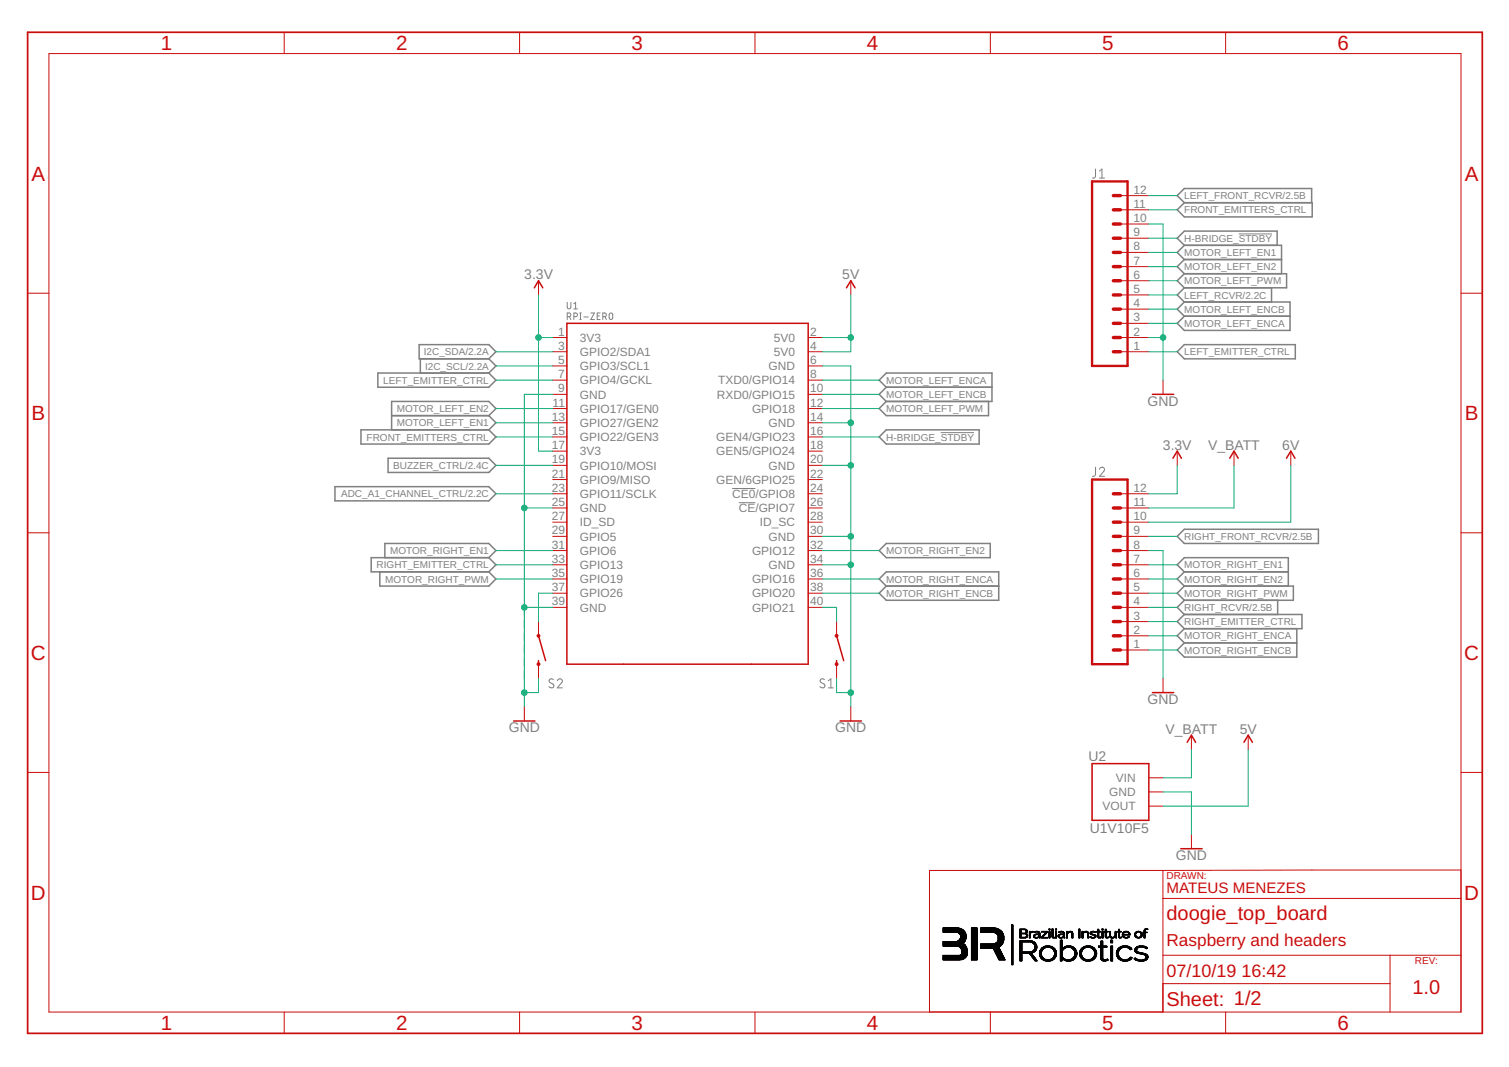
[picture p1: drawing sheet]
<svg xmlns="http://www.w3.org/2000/svg" width="297mm" height="210mm" viewBox="0 0 297 210" stroke-linecap="round" stroke-linejoin="round" font-family="sans-serif">
<defs><g id="words">
<g font-size="4" fill="#c90d0c">
<text x="31.7" y="9.9">1</text>
<text x="78" y="9.9">2</text>
<text x="124.3" y="9.9">3</text>
<text x="170.7" y="9.9">4</text>
<text x="217" y="9.9">5</text>
<text x="263.3" y="9.9">6</text>
<text x="6.2" y="35.5">A</text>
<text x="288.4" y="35.5">A</text>
<text x="6.2" y="82.7">B</text>
<text x="288.4" y="82.7">B</text>
<text x="6.1" y="129.8">C</text>
<text x="288.2" y="129.8">C</text>
<text x="6.1" y="177">D</text>
<text x="288.2" y="177">D</text>
<text x="31.7" y="202.6">1</text>
<text x="78" y="202.6">2</text>
<text x="124.3" y="202.6">3</text>
<text x="170.7" y="202.6">4</text>
<text x="217" y="202.6">5</text>
<text x="263.3" y="202.6">6</text>
</g>
<g font-size="3.9" fill="#c90d0c">
<text x="229.6" y="180.9">doogie_top_board</text>
<text x="229.6" y="197.8">Sheet: 1/2</text>
<text x="278" y="195.5">1.0</text>
</g>
<g font-size="3.5" fill="#c90d0c">
<text x="229.6" y="192.1">07/10/19</text>
<text x="244.4" y="192.1">16:42</text>
</g>
<text font-size="3.4" fill="#c90d0c" x="229.6" y="186.1">Raspberry and headers</text>
<text font-size="3" fill="#c90d0c" x="229.6" y="175.6">MATEUS MENEZES</text>
<g font-size="2.8" fill="#808080">
<text x="103.2" y="55">3.3V</text>
<text x="165.8" y="55">5V</text>
<text x="225.9" y="79.8">GND</text>
<text x="228.9" y="88.5">3.3V</text>
<text x="237.8" y="88.5">V_BATT</text>
<text x="252.4" y="88.5">6V</text>
<text x="225.9" y="138.5">GND</text>
<text x="100.2" y="144.1">GND</text>
<text x="164.4" y="144.1">GND</text>
<text x="214.2" y="149.7">U2</text>
<text x="229.4" y="144.3">V_BATT</text>
<text x="244" y="144.3">5V</text>
<text x="214.5" y="163.9">U1V10F5</text>
<text x="231.5" y="169.2">GND</text>
</g>
<g font-size="2.3" fill="#808080">
<text x="223.1" y="40.9">11</text>
<text x="223.1" y="38.1">12</text>
<text x="223.1" y="46.5">9</text>
<text x="223.1" y="43.7">10</text>
<text x="223.1" y="52">7</text>
<text x="223.1" y="49.3">8</text>
<text x="223.1" y="57.6">5</text>
<text x="223.1" y="54.8">6</text>
<text x="223.1" y="63.2">3</text>
<text x="223.1" y="60.4">4</text>
<text x="109.9" y="66">1</text>
<text x="109.9" y="68.8">3</text>
<text x="109.9" y="71.6">5</text>
<text x="114.2" y="67.2">3V3</text>
<text x="114.2" y="70">GPIO2/SDA1</text>
<text x="152.4" y="67.2">5V0</text>
<text x="152.4" y="70">5V0</text>
<text x="159.5" y="66">2</text>
<text x="159.5" y="68.8">4</text>
<text x="159.5" y="71.6">6</text>
<text x="223.1" y="68.8">1</text>
<text x="223.1" y="66">2</text>
<text x="109.9" y="74.4">7</text>
<text x="109.9" y="77.2">9</text>
<text x="114.2" y="72.8">GPIO3/SCL1</text>
<text x="114.2" y="75.6">GPIO4/GCKL</text>
<text x="141.4" y="75.6">TXD0/GPIO14</text>
<text x="151.3" y="72.8">GND</text>
<text x="159.5" y="74.4">8</text>
<text x="159.5" y="77.2">10</text>
<text x="108.6" y="82.8">13</text>
<text x="108.8" y="80">11</text>
<text x="114.2" y="78.4">GND</text>
<text x="114.2" y="81.2">GPIO17/GEN0</text>
<text x="141.1" y="78.4">RXD0/GPIO15</text>
<text x="148" y="81.2">GPIO18</text>
<text x="159.5" y="80">12</text>
<text x="159.5" y="82.8">14</text>
<text x="108.6" y="85.6">15</text>
<text x="108.6" y="88.4">17</text>
<text x="114.2" y="84">GPIO27/GEN2</text>
<text x="114.2" y="86.8">GPIO22/GEN3</text>
<text x="114.2" y="89.6">3V3</text>
<text x="141" y="86.8">GEN4/GPIO23</text>
<text x="141" y="89.6">GEN5/GPIO24</text>
<text x="151.3" y="84">GND</text>
<text x="159.5" y="85.6">16</text>
<text x="159.5" y="88.4">18</text>
<text x="108.6" y="91.2">19</text>
<text x="108.6" y="94">21</text>
<text x="114.2" y="92.4">GPIO10/MOSI</text>
<text x="114.2" y="95.2">GPIO9/MISO</text>
<text x="141" y="95.2">GEN/6GPIO25</text>
<text x="151.3" y="92.4">GND</text>
<text x="159.5" y="91.2">20</text>
<text x="159.5" y="94">22</text>
<text x="108.6" y="96.7">23</text>
<text x="108.6" y="99.5">25</text>
<text x="114.2" y="98">GPIO11/SCLK</text>
<text x="114.2" y="100.8">GND</text>
<text x="144.1" y="98">CE0/GPIO8</text>
<text x="145.4" y="100.8">CE/GPIO7</text>
<text x="159.5" y="96.7">24</text>
<text x="159.5" y="99.5">26</text>
<text x="223.1" y="99.5">11</text>
<text x="223.1" y="96.7">12</text>
<text x="108.6" y="102.3">27</text>
<text x="108.6" y="105.1">29</text>
<text x="108.6" y="107.9">31</text>
<text x="114.2" y="103.6">ID_SD</text>
<text x="114.2" y="106.4">GPIO5</text>
<text x="149.6" y="103.6">ID_SC</text>
<text x="151.3" y="106.3">GND</text>
<text x="159.5" y="102.3">28</text>
<text x="159.5" y="105.1">30</text>
<text x="159.5" y="107.9">32</text>
<text x="223.1" y="107.9">8</text>
<text x="223.1" y="105.1">9</text>
<text x="223.1" y="102.3">10</text>
<text x="108.6" y="110.7">33</text>
<text x="108.6" y="113.5">35</text>
<text x="114.2" y="109.1">GPIO6</text>
<text x="114.2" y="111.9">GPIO13</text>
<text x="148" y="109.1">GPIO12</text>
<text x="151.3" y="111.9">GND</text>
<text x="159.5" y="110.7">34</text>
<text x="159.5" y="113.5">36</text>
<text x="223.1" y="113.5">6</text>
<text x="223.1" y="110.7">7</text>
<text x="108.6" y="116.3">37</text>
<text x="108.6" y="119.1">39</text>
<text x="114.2" y="114.7">GPIO19</text>
<text x="114.2" y="117.5">GPIO26</text>
<text x="148" y="114.7">GPIO16</text>
<text x="148" y="117.5">GPIO20</text>
<text x="159.5" y="116.3">38</text>
<text x="159.5" y="119.1">40</text>
<text x="223.1" y="119.1">4</text>
<text x="223.1" y="116.3">5</text>
<text x="114.2" y="120.3">GND</text>
<text x="148" y="120.3">GPIO21</text>
<text x="223.1" y="124.7">2</text>
<text x="223.1" y="121.9">3</text>
<text x="223.1" y="127.5">1</text>
<text x="219.7" y="153.8">VIN</text>
<text x="217" y="159.4">VOUT</text>
<text x="218.3" y="156.6">GND</text>
</g>
<g font-size="2" fill="#808080">
<text x="233.1" y="39.2">LEFT_FRONT_RCVR/2.5B</text>
<text x="233.1" y="42">FRONT_EMITTERS_CTRL</text>
<text x="233.1" y="47.6">H-BRIDGE_STDBY</text>
<text x="233.1" y="50.3">MOTOR_LEFT_EN1</text>
<text x="233.1" y="53.1">MOTOR_LEFT_EN2</text>
<text x="233.1" y="58.7">LEFT_RCVR/2.2C</text>
<text x="233.1" y="55.9">MOTOR_LEFT_PWM</text>
<text x="233.1" y="64.3">MOTOR_LEFT_ENCA</text>
<text x="233.1" y="61.5">MOTOR_LEFT_ENCB</text>
<text x="83.4" y="69.9">I2C_SDA/2.2A</text>
<text x="233.1" y="69.9">LEFT_EMITTER_CTRL</text>
<text x="75.4" y="75.5">LEFT_EMITTER_CTRL</text>
<text x="83.7" y="72.7">I2C_SCL/2.2A</text>
<text x="174.5" y="75.5">MOTOR_LEFT_ENCA</text>
<text x="78.1" y="83.9">MOTOR_LEFT_EN1</text>
<text x="78.1" y="81.1">MOTOR_LEFT_EN2</text>
<text x="174.5" y="78.3">MOTOR_LEFT_ENCB</text>
<text x="174.5" y="81.1">MOTOR_LEFT_PWM</text>
<text x="72.2" y="86.7">FRONT_EMITTERS_CTRL</text>
<text x="174.5" y="86.7">H-BRIDGE_STDBY</text>
<text x="77.4" y="92.2">BUZZER_CTRL/2.4C</text>
<text x="67.1" y="97.8">ADC_A1_CHANNEL_CTRL/2.2C</text>
<text x="233.1" y="106.2">RIGHT_FRONT_RCVR/2.5B</text>
<text x="74.1" y="111.8">RIGHT_EMITTER_CTRL</text>
<text x="76.8" y="109">MOTOR_RIGHT_EN1</text>
<text x="174.5" y="109">MOTOR_RIGHT_EN2</text>
<text x="233.1" y="111.8">MOTOR_RIGHT_EN1</text>
<text x="75.8" y="114.6">MOTOR_RIGHT_PWM</text>
<text x="174.5" y="114.6">MOTOR_RIGHT_ENCA</text>
<text x="174.5" y="117.4">MOTOR_RIGHT_ENCB</text>
<text x="233.1" y="117.4">MOTOR_RIGHT_PWM</text>
<text x="233.1" y="114.6">MOTOR_RIGHT_EN2</text>
<text x="233.1" y="120.2">RIGHT_RCVR/2.5B</text>
<text x="233.1" y="123">RIGHT_EMITTER_CTRL</text>
<text x="233.1" y="125.8">MOTOR_RIGHT_ENCA</text>
<text x="233.1" y="128.6">MOTOR_RIGHT_ENCB</text>
</g>
<g font-size="2" fill="#c90d0c">
<text x="229.6" y="172.8">DRAWN:</text>
<text x="278.5" y="189.6">REV:</text>
</g>
</g></defs>
<g fill="none" stroke="#808080" stroke-width=".2">
<path d="M215.6 33.3v1.5l-.2 .2h-.3M216.4 35h1M216.4 33.7l.5-.4v1.7M111.7 59.5v.9a.36 .36 0 0 0 .3 .4 .36 .36 0 0 0 .4-.4v-.9M112.9 59.8l.4-.3v1.3M243.8 46h6.6M111.7 62.3h.3a.36 .36 0 0 0 .4-.4 .36 .36 0 0 0-.4-.3h-.3v1.3M112.1 62.3l.3 .6M112.9 60.8h.8M113 62.3h.3a.36 .36 0 0 0 .4-.4 .36 .36 0 0 0-.4-.3h-.3v1.3M114.1 61.6h.3M114.1 62.9h.3"/>
<path d="M114.3 61.6v1.3M114.9 62.4h.9M116.3 61.6h.7l-.7 1.3h.7M117.6 62.1h.4M118.1 61.6h-.5v1.3h.5M118.7 62.3h.3a.36 .36 0 0 0 .4-.4 .36 .36 0 0 0-.4-.3h-.3v1.3M119.1 62.3l.3 .6M120 61.7l.4-.1 .2 .2v.7a.35 .35 0 0 1-.3 .4 .35 .35 0 0 1-.4-.4zM144.1 96.1h4.6M145.4 98.9h3.3M185.2 85.1h6.5M215.6 91.9v1.6l-.2 .2h-.3"/>
<path d="M216.4 92.3a.49 .49 0 0 1 .7-.4 .49 .49 0 0 1 .2 .8l-.9 1h1M103.2 119.5v1.4M103.2 122v1.4M103.2 124.5v1.4M103.2 127v1.4M103.2 129.5v1.4M103.2 132v1.5M108.9 133.7a.45 .45 0 0 0-.6-.1 .45 .45 0 0 0-.1 .6l.6 .4a.46 .46 0 0 1 .1 .7 .46 .46 0 0 1-.7-.1l-.2-.1M109.7 133.9a.48 .48 0 0 1 .7-.3 .48 .48 0 0 1 .1 .7l-.8 1h1M162.3 133.7a.45 .45 0 0 0-.6-.1 .45 .45 0 0 0-.2 .6l.7 .4a.45 .45 0 0 1 0 .7 .45 .45 0 0 1-.6-.1l-.2-.1M163 133.9l.6-.4v1.8M163 135.3h1"/>
</g>
<g fill="none" stroke="#808080" stroke-width=".3">
<path d="M233.1 39.9l-1.4-1.4 1.4-1.4h25.1v2.8M233.1 39.9h25.2v2.8h-25.2l-1.4-1.4zM233.1 56.6l-1.4 1.4 1.4 1.4M233.1 53.8h20.2v2.8h-20.2M233.1 59.4h20.8v5.6h-20.8l-1.4-1.4 1.4-1.4M233.1 59.4l-1.4 1.4 1.4 1.4M233.1 53.8l-1.4 1.4 1.4 1.4M233.1 48.3l-1.4 1.4 1.4 1.4M233.1 48.3h19.2v5.5M233.1 51.1h19.2M233.1 48.3l-1.4-1.4 1.4-1.4h18.3v2.8M233.1 51.1l-1.4 1.4 1.4 1.3"/>
<path d="M250.3 56.6v2.8M74.4 73.4h21.8l1.4 1.4-1.4 1.4h-21.8zM82.5 67.8h13.7l1.4 1.4-1.4 1.4h-13.7zM82.7 70.6v2.8M96.2 70.6l1.4 1.4-1.4 1.4M174.5 76.2l-1.4-1.4 1.4-1.4h20.8v5.6h-20.8M174.5 76.2h20.8M174.5 76.2l-1.4 1.4 1.4 1.4M174.5 79l-1.4 1.4 1.4 1.4h20.1v-2.8M231.7 69.2l1.4-1.4h21.9v2.8h-21.9zM233.1 62.2h20.8M65.9 95.7h30.3l1.4 1.4-1.4 1.4h-30.3z"/>
<path d="M71.1 84.6h25.1l1.4 1.4-1.4 1.4h-25.1zM76.4 90.1h19.8l1.4 1.4-1.4 1.4h-19.8zM77.1 81.8h19.1M96.2 81.8l1.4-1.4-1.4-1.4h-19.1v5.6M96.2 81.8l1.4 1.4-1.4 1.4M173.1 86l1.4-1.4h18.2v2.8h-18.2zM74.8 112.5v2.8h21.4l1.4-1.4-1.4-1.4M75.8 109.7v-2.8h20.4l1.4 1.4-1.4 1.4M96.2 109.7l1.4 1.4-1.4 1.4M96.2 109.7h-23.1v2.8h23.1M173.1 113.9l1.4-1.4h22.1v5.6h-22.1l-1.4-1.4 1.4-1.4zM174.5 106.9h20.4v2.8h-20.4l-1.4-1.4z"/>
<path d="M174.5 115.3h22.1M231.7 105.5l1.4-1.4h26.4v2.8h-26.4zM233.1 118.1l-1.4 1.4 1.4 1.4M233.1 115.3h21.5v2.8h-21.5M233.1 112.5h20.5M233.1 112.5l-1.4-1.4 1.4-1.4h20.5v5.6M233.1 115.3l-1.4 1.4 1.4 1.4M233.1 112.5l-1.4 1.4 1.4 1.4M251.5 118.1v2.8M233.1 120.9h23.2v2.8h-23.2M233.1 120.9l-1.4 1.4 1.4 1.4M233.1 123.7l-1.4 1.4 1.4 1.4"/>
<path d="M233.1 126.5h22.2M255.3 123.7v5.6h-22.2l-1.4-1.4 1.4-1.4"/>
</g>
<g fill="none" stroke="#c90d0c" stroke-width=".2">
<path d="M9.6 10.5h278v188.6h-278zM55.9 6.3v4.2M102.3 6.3v4.2M148.6 6.3v4.2M194.9 6.3v4.2M241.3 6.3v4.2M220.6 38.5h5.5M5.4 57.7h4.2M106 55.2v2.8M167.5 55.2v2.8M220.6 58h5.5M220.6 55.2h5.5"/>
<path d="M220.6 52.5h5.5M220.6 49.7h5.5M220.6 46.9h5.5M220.6 44.1h5.5M220.6 41.3h5.5M287.6 57.7h4.2M108.8 66.4h2.8M108.8 69.2h2.8M108.8 72h2.8M108.8 74.8h2.8M108.8 77.6h2.8M159.1 66.4h2.8"/>
<path d="M159.1 69.2h2.8M159.1 72h2.8M159.1 74.8h2.8M159.1 77.6h2.8M220.6 66.4h5.5M220.6 69.2h5.5M220.6 63.6h5.5M220.6 60.8h5.5M228.9 74.8v2.8M108.8 80.4h2.8M108.8 83.2h2.8M108.8 86h2.8"/>
<path d="M108.8 88.8h2.8M108.8 91.5h2.8M108.8 94.3h2.8M108.8 97.1h2.8M108.8 99.9h2.8M159.1 80.4h2.8M159.1 83.2h2.8M159.1 86h2.8M159.1 88.8h2.8M159.1 91.5h2.8M159.1 94.3h2.8M159.1 97.1h2.8"/>
<path d="M159.1 99.9h2.8M220.6 97.1h5.5M220.6 99.9h5.5M231.7 88.8v2.7M242.9 88.8v2.7M254.1 88.8v2.7M5.4 104.8h4.2M108.8 102.7h2.8M108.8 105.5h2.8M108.8 108.3h2.8M108.8 111.1h2.8M108.8 113.9h2.8"/>
<path d="M108.8 116.7h2.8M108.8 119.5h2.8M159.1 102.7h2.8M159.1 105.5h2.8M159.1 108.3h2.8M159.1 111.1h2.8M159.1 113.9h2.8M159.1 116.7h2.8M159.1 119.5h2.8M220.6 102.7h5.5M220.6 105.5h5.5M220.6 108.3h5.5"/>
<path d="M220.6 111.1h5.5M220.6 113.9h5.5M220.6 116.7h5.5M220.6 119.5h5.5M287.6 104.8h4.2M103.2 139v2.8M106 122.3v2.8M106 130.7v2.8M164.7 122.3v2.8M164.7 130.7v2.8M167.5 139v2.8M220.6 127.9h5.5"/>
<path d="M220.6 125.1h5.5M220.6 122.3h5.5M228.9 133.5v2.7M5.4 152h4.2M226.1 153h2.8M226.1 155.8h2.8M226.1 158.6h2.8M234.5 144.6v2.8M245.7 144.6v2.8M287.6 152h4.2M228.9 171.2h-45.9v27.9M228.9 171.2v27.9"/>
<path d="M228.9 176.7h58.7M234.5 164.2v2.8M287.6 171.2h-58.7M55.9 199.1v4.2M102.3 199.1v4.2M148.6 199.1v4.2M182.9 199.1h46M194.9 199.1v4.2M228.9 193.5h44.7M228.9 187.9h58.7M241.3 199.1v4.2M273.6 187.9v11.2"/>
</g>
<path d="M5.4 6.3h286.4v197h-286.4z" fill="none" stroke="#c90d0c" stroke-width=".34"/>
<g fill="none" stroke="#c90d0c" stroke-width=".3">
<path d="M105.2 56.6l.8-1.4 .8 1.4M166.6 56.6l.9-1.4 .8 1.4M111.6 63.6h47.5v67.1h-47.5zM226.8 77.6h4.2M230.9 90.1l.8-1.3 .9 1.3M242.1 90.1l.8-1.3 .8 1.3M253.2 90.1l.9-1.3 .8 1.3M106 130v.7M106 125.1l1.4 4.9M164.7 130v.7M164.7 125.1l1.4 4.9M226.8 136.2h4.2"/>
<path d="M101.1 141.8h4.2M165.4 141.8h4.2M215 150.2h11.1v11.2h-11.1zM233.7 146l.8-1.4 .9 1.4M244.9 146l.8-1.4 .8 1.4M232.4 167h4.2"/>
</g>
<g fill="none" stroke="#c90d0c" stroke-width=".47">
<path d="M215 35.7h7v36.3h-7zM215 94.3h7v36.4h-7z"/>
<circle cx="106" cy="125.1" r=".15"/>
<circle cx="106" cy="130.7" r=".15"/>
<circle cx="164.7" cy="130.7" r=".15"/>
<circle cx="164.7" cy="125.1" r=".15"/>
</g>
<g fill="none" stroke="#c90d0c" stroke-width=".68">
<path d="M219.2 38.5h1.4M219.2 58h1.4M219.2 55.2h1.4M219.2 52.5h1.4M219.2 49.7h1.4M219.2 46.9h1.4M219.2 44.1h1.4M219.2 41.3h1.4M219.2 63.6h1.4M219.2 66.4h1.4M219.2 69.2h1.4M219.2 60.8h1.4"/>
<path d="M219.2 99.9h1.4M219.2 97.1h1.4M219.2 116.7h1.4M219.2 119.5h1.4M219.2 113.9h1.4M219.2 111.1h1.4M219.2 108.3h1.4M219.2 105.5h1.4M219.2 102.7h1.4M219.2 122.3h1.4M219.2 125.1h1.4M219.2 127.9h1.4"/>
</g>
<g fill="none" stroke="#0dab76" stroke-width=".2">
<path d="M226.1 38.5h5.6M106 58v30.8h2.8M167.5 58v11.2h-5.6M226.1 58h5.6M226.1 41.3h5.6M226.1 55.2h5.6M226.1 49.7h5.6M226.1 46.9h5.6M226.1 44.1h2.8v30.7M226.1 52.5h5.6M97.6 69.2h11.2M97.6 72h11.2"/>
<path d="M97.6 74.8h11.2M106 66.4h2.8M108.8 77.6h-5.6v61.4M161.9 66.4h5.6M161.9 72h5.6v67M161.9 74.8h11.2M161.9 77.6h11.2M226.1 66.4h2.8M226.1 69.2h5.6M226.1 63.6h5.6M226.1 60.8h5.6M97.6 97.1h11.2"/>
<path d="M97.6 86h11.2M97.6 80.4h11.2M97.6 83.2h11.2M97.6 91.5h11.2M103.2 99.9h5.6M161.9 86h11.2M161.9 80.4h11.2M161.9 83.2h5.6M161.9 91.5h5.6M231.7 91.5v5.6h-5.6M242.9 91.5v8.4h-16.8M254.1 91.5v11.2h-28"/>
<path d="M97.6 111.1h11.2M97.6 113.9h11.2M97.6 108.3h11.2M103.2 119.5h5.6M108.8 116.7h-2.8v5.6M161.9 105.5h5.6M161.9 119.5h2.8v2.8M161.9 111.1h5.6M161.9 113.9h11.2M161.9 116.7h11.2M161.9 108.3h11.2M226.1 105.5h5.6"/>
<path d="M226.1 119.5h5.6M226.1 111.1h5.6M226.1 113.9h5.6M226.1 116.7h5.6M226.1 108.3h2.8v25.2M106 133.5v2.7h-2.8M164.7 133.5v2.7h2.8M226.1 122.3h5.6M226.1 125.1h5.6M226.1 127.9h5.6M228.9 155.8h5.6v8.4M234.5 147.4v5.6h-5.6"/>
<path d="M245.7 147.4v11.2h-16.8"/>
</g>
<g fill="#0dab76" stroke="#0dab76" stroke-width=".2">
<circle cx="106" cy="66.4" r=".55"/>
<circle cx="228.9" cy="66.4" r=".55"/>
<circle cx="103.2" cy="99.9" r=".55"/>
<circle cx="103.2" cy="119.5" r=".55"/>
<circle cx="103.2" cy="136.2" r=".55"/>
<circle cx="167.5" cy="83.2" r=".55"/>
<circle cx="167.5" cy="91.5" r=".55"/>
<circle cx="167.5" cy="105.5" r=".55"/>
<circle cx="167.5" cy="111.1" r=".55"/>
<circle cx="167.5" cy="136.2" r=".55"/>
<circle cx="167.5" cy="66.4" r=".55"/>
</g>
<g fill="none" stroke="#000" stroke-width=".2">
<path d="M185.7 188.8h3.2M185.7 188h4.6M185.7 186.1h4.4M185.7 186h4.4M185.7 185.9h4.3M185.7 185.9h4.2M185.7 185.8h4.2M185.7 185.8h4.1M185.7 185.7h4.1M185.7 185.7h4M185.7 185.6h4M185.7 185.6h3.9"/>
<path d="M185.7 183.4h4.3M185.7 183.3h4.2M185.7 183.2l4.2 .1M185.7 183.2h4.2M185.7 183.2h4.1M185.7 183.1h4.1M185.7 183h4M185.7 182.9l3.9 .1M185.7 182.9h3.8M185.7 182.8h3.7M185.7 182.8h3.6M185.7 182.7h3.5"/>
<path d="M185.7 182.7h3.4M185.7 182.6h3.4M185.7 182.6h3.1M185.7 182.5h3M188.4 186.2h1.7M188.4 183.5h1.6M188.6 183.5h1.4M188.7 185h1.3M188.7 186.2h1.5M188.7 183.5l1.4 .1M188.8 186.2l1.4 .1M188.8 183.6h1.3"/>
<path d="M188.8 183.6l1.3 .1M188.9 186.3h1.3M188.9 183.7h1.2M188.9 184.8h1.2M189 186.4h1.2M189 183.8h1.1M189 183.7h1.1M189 184.7h1.1M189 187.9h1.4M189 186.4h1.3M189 184.6h1.1M189 183.9l1.2 .1"/>
<path d="M189 183.9h1.1M189.1 184.5h1.1M189.1 184h1.1M189.1 186.5h1.2M189.1 184.4h1.1M189.1 184.3h1.1M189.1 184.2h1.1M189.1 184.1h1.1M189.2 186.6h1.1M189.2 187.7h1.2M189.2 186.7h1.2M189.2 186.7h1.1"/>
<path d="M189.3 188.8h-3.6M189.3 187.7h1.1M189.3 186.9h1.1M189.3 186.8l1.1 .1M189.3 186.8h1.1M189.3 187.6h1.1M189.3 187.1l1.1 .1M189.3 187.1h1.1M189.3 187h1.1M189.3 187.5h1.1M189.3 187.3h1.1M189.3 187.2h1.1"/>
<path d="M189.4 187.4h1M189.4 188.8h-3.7M189.6 188.7h-3.9M189.7 188.7h-4M189.7 185.5h-4M189.7 185.4h-4M189.8 188.6h-4.1M189.8 185.4h-4.1M189.8 185.3h-4.1M189.9 185.3h-4.2M189.9 188.5l-4.2 .1M189.9 185.2l-4.2 .1"/>
<path d="M189.9 188.5h-4.2M189.9 185.2h-1.5M190 185.1h-1.5M190 188.4h-4.3M190 185.1h-1.4M190.1 188.4h-4.4M190.1 184.9l-1.3 .1M190.1 184.9h-1.3M190.1 188.3h-4.4M190.1 184.8h-1.2M190.1 184.7h-1.1M190.2 188.2l-4.5 .1"/>
<path d="M190.2 188.2h-4.5M190.3 188.1l-4.6 .1M190.3 188.1h-4.6M190.4 187.9h-4.7M190.4 187.8l-1.3 .1M190.4 187.8h-1.3M190.4 187.5h-1.1M191.2 188.8h1.1M191.2 188.7h1.1M191.2 188.6h1.1M191.2 188.5h1.1M191.2 188.4h1.1"/>
<path d="M191.2 188.3h1.1M191.2 188.2h1.1M191.2 188.1h1.1M191.2 188h1.1M191.2 187.9h1.1M191.2 187.8h1.1M191.2 187.7h1.1M191.2 187.6h1.1M191.2 187.5h1.1M191.2 187.4h1.1M191.2 187.3h1.1M191.2 187.2h1.1"/>
<path d="M191.2 187.1h1.1M191.2 187h1.1M191.2 186.9h1.1M191.2 186.8h1.1M191.2 186.7h1.1M191.2 186.6h1.1M191.2 186.5h1.1M191.2 186.4h1.1M191.2 186.3h1.1M191.2 186.2h1.1M191.2 186.1h1.1M191.2 186h1.1"/>
<path d="M191.2 185.9h1.1M191.2 185.8h1.1M191.2 185.7h1.1M191.2 185.6h1.1M191.2 185.5h1.1M191.2 185.4h1.1M191.2 185.3h1.1M191.2 185.2h1.1M191.2 185.1h1.1M191.2 185h1.1M191.2 184.9h1.1M191.2 184.8h1.1"/>
<path d="M191.2 184.7h1.1M191.2 184.6h1.1M191.2 184.5h1.1M191.2 184.4h1.1M191.2 184.3h1.1M191.2 184.2h1.1M191.2 184.1h1.1M191.2 184h1.1M191.2 183.9h1.1M191.2 183.8h1.1M191.2 183.7h1.1M191.2 183.6h1.1"/>
<path d="M191.2 183.5h1.1M191.2 183.4h1.1M191.2 183.3h1.1M191.2 183.2h1.1M191.2 183.1h1.1M191.2 183h1.1M191.2 182.9h1.1M191.2 182.8h1.1M191.2 182.7h1.1M191.2 182.6h1.1M191.2 182.5h1.1M193.1 186.5l3.6 .1"/>
<path d="M193.1 186.5h3.6M193.1 186.4h3.6M193.1 186.4h3.5M193.1 185.8h4.2M193.1 185.7h4.2M193.1 183.4h4.2M193.1 183.3h4.2M193.1 183.3h4.1M193.1 183.2l4.1 .1M193.1 183.2h4M193.1 183.1h4M193.1 183l3.9 .1"/>
<path d="M193.1 183h3.8M193.1 182.9l3.8 .1M193.1 182.9h3.7M193.1 182.9h3.6M193.1 182.8h3.6M193.1 182.8h3.4M193.1 182.7h3.3M193.1 182.7h3.2M193.1 182.6h3.2M193.1 182.6h2.9M193.1 182.5h2.8M195.5 186.6h1.2"/>
<path d="M195.6 186.6h1.1M195.6 186.7h1.2M195.6 186.7l1.2 .1M195.6 183.5h1.8M195.6 186.8h1.2M195.7 186.8l1.2 .1M195.7 186.9h1.2M195.7 187h1.3M195.7 187h1.2M195.8 187.1h1.2M195.8 185.6h1.6M195.8 187.1l1.2 .1"/>
<path d="M195.8 183.5h1.6M195.8 187.2h1.2M195.9 187.2l1.2 .1M195.9 185.6h1.5M195.9 187.3h1.2M195.9 183.5l1.5 .1M195.9 187.4h1.2M196 187.4l1.2 .1M196 187.5h1.2M196 183.6h1.4M196 187.6h1.3M196 187.6h1.2"/>
<path d="M196.1 187.7h1.2M196.1 183.6l1.3 .1M196.1 187.8h1.2M196.1 185.5h1.3M196.2 187.8h1.2M196.2 185.4h1.2M196.2 183.7h1.3M196.2 187.9h1.2M196.2 188h1.2M196.3 188.1h1.2M196.3 188h1.1M196.3 185.3h1.2"/>
<path d="M196.3 183.8h1.2M196.3 188.1l1.2 .1M196.3 183.8l1.2 .1M196.3 188.2l1.3 .1M196.3 188.2h1.2M196.4 183.9h1.1M196.4 188.3h1.2M196.4 185.2h1.1M196.4 183.9l1.1 .1M196.4 184h1.2M196.4 188.4h1.2M196.4 185.1h1.2"/>
<path d="M196.4 188.4h1.3M196.4 185h1.2M196.4 184.1l1.2 .1M196.4 184.1h1.2M196.5 188.5h1.2M196.5 184.9h1.1M196.5 184.2h1.1M196.5 184.8h1.1M196.5 184.7h1.1M196.5 184.6h1.1M196.5 184.5h1.1M196.5 184.4h1.1"/>
<path d="M196.5 184.3h1.1M196.5 188.6h1.2M196.6 188.7h1.2M196.6 186.3h-3.5M196.6 188.8h1.2M196.7 188.8h1.1M196.7 188.8h1.2M196.7 186.2l-3.6 .1M196.8 186.2h-3.7M197 186.1h-3.9M197 186h-3.9M197.1 185.9l-4 .1"/>
<path d="M197.1 185.9h-4M197.2 185.9h-4.1M197.2 185.8h-4.1M197.3 185.7h-4.2M197.4 185.5h-1.4M197.5 185.4h-1.3M197.6 185.1h-1.2M199.1 189.7h.3M199.1 189.6h.3M199.1 189.5h.3M199.1 189.4h.3M199.1 189.3h.3"/>
<path d="M199.1 189.2h.3M199.1 189.1h.3M199.1 189h.3M199.1 188.9h.3M199.1 188.8h.3M199.1 188.7h.3M199.1 188.6h.3M199.1 188.5h.3M199.1 188.4h.3M199.1 188.3h.3M199.1 188.2h.3M199.1 188.1h.3"/>
<path d="M199.1 188h.3M199.1 187.9h.3M199.1 187.8h.3M199.1 187.7h.3M199.1 187.6h.3M199.1 187.5h.3M199.1 187.4h.3M199.1 187.3h.3M199.1 187.2h.3M199.1 187.1h.3M199.1 187h.3M199.1 186.9h.3"/>
<path d="M199.1 186.8h.3M199.1 186.7h.3M199.1 186.6h.3M199.1 186.5h.3M199.1 186.4h.3M199.1 186.3h.3M199.1 186.2h.3M199.1 186.1h.3M199.1 186h.3M199.1 185.9h.3M199.1 185.8h.3M199.1 185.7h.3"/>
<path d="M199.1 185.6h.3M199.1 185.5h.3M199.1 185.4h.3M199.1 185.3h.3M199.1 185.2h.3M199.1 185.1h.3M199.1 185h.3M199.1 184.9h.3M199.1 184.8h.3M199.1 184.7h.3M199.1 184.6h.3M199.1 184.5h.3"/>
<path d="M199.1 184.4h.3M199.1 184.3h.3M199.1 184.2h.3M199.1 184.1h.3M199.1 184h.3M199.1 183.9h.3M199.1 183.8h.3M199.1 183.7h.3M199.1 183.6h.3M199.1 183.5h.3M199.1 183.4h.3M199.1 183.3h.3"/>
<path d="M199.1 183.2h.3M199.1 183.1h.3M199.1 183h.3M199.1 182.9h.3M199.1 182.8h.3M199.1 182.7h.3M199.1 182.6h.3M199.1 182.5h.3M199.1 182.4h.3M199.1 182.3h.3M199.1 182.2h.3M199.1 182.1h.3"/>
<path d="M199.1 182h.3M199.1 181.9h.3M199.2 189.8h.2M200.8 189h.3M200.8 188.9h.3M200.8 188.8h.3M200.8 188.7h.3M200.8 188.6h.3M200.8 188.5h.3M200.8 188.4h.3M200.8 188.3h.3M200.8 188.2h.3"/>
<path d="M200.8 188.1h.3M200.8 188h.3M200.8 187.9h.3M200.8 187.8h.3M200.8 187.7h.3M200.8 187.6h.3M200.8 187.6h2.3M200.8 187.2h2.8M200.8 187.2h.3M200.8 187.1h.3M200.8 187h.3M200.8 186.9h.3"/>
<path d="M200.8 186.8h.3M200.8 186.7h.3M200.8 186.6h.3M200.8 186.5h.3M200.8 186.4h.3M200.8 186.3h.3M200.8 186.2h.3M200.8 186.1h.3M200.8 186h.3M200.8 185.9h.3M200.8 185.8h.3M200.8 185.7h.3"/>
<path d="M200.8 185.6h.3M200.8 185.5h.3M200.8 185.4h.3M200.8 185.3h2.8M200.8 185.3h2.7M200.8 185.2l2.7 .1M200.8 185.2h2.5M200.8 185.1h2.5M200.8 185.1h2.3M200.8 185h2M200.8 184.5h1M200.8 184.3h.2"/>
<path d="M200.8 184.2h.2M200.8 184.1h.2M200.8 184h.2M200.8 183.9h.2M200.8 183.8h.2M200.8 183.7h.2M200.8 183.7h1.4M200.8 183.6l1.2 .1M200.8 183.5h1.3M200.8 183.5h.2M200.8 183.4h.2M200.8 183.3h.2"/>
<path d="M200.8 183.2h.2M200.8 183.1h.2M200.8 183h.2M200.8 182.9h.2M200.8 182.9h1.3M200.8 182.8h1.2M200.8 182.8h1M201.7 182.9h.4M201.9 183.5h.2M201.9 182.9l.2 .1M202 184.5h-1.2M202 183.7l.2 .1"/>
<path d="M202 183h.2M202 183.8h.2M202 183.6h-1.2M202 183.1h.2M202 184.3h.2M202 183.3h.2M202 183.2h.2M202.1 184.4l-1.3 .1M202.1 183.9h.2M202.1 184.1h.2M202.1 184h.2M202.1 183.9l.2 .1"/>
<path d="M202.1 184.4h-1.3M202.1 183.5h-.2M202.2 184.3l-.4 .1M202.2 183.4h-.2M202.2 183.3l-.2 .1M202.2 184.3h-.2M202.3 184.2h-.2M202.3 184.1l-.2 .1M202.6 187.6h.5M202.6 184.5h.2M202.6 184.4h.2M202.6 184.3h.2"/>
<path d="M202.6 184.2h.2M202.6 184.1h.2M202.6 184h.2M202.6 183.9h.2M202.6 183.8h.2M202.6 183.7h.2M202.6 183.6h.3M202.6 183.5h.4M202.6 183.4h.6M202.6 183.3h.2M202.6 183.2h.2M202.7 187.6h.4"/>
<path d="M202.7 187.7h.5M202.8 187.7h.4M202.8 187.8h.4M202.8 183.7h-.2M202.8 183.6l-.2 .1M202.9 187.9h.4M202.9 187.8h.4M202.9 183.5l-.3 .1M202.9 188h.5M202.9 185.4h.8M202.9 183.5h-.3M203 183.3h.4"/>
<path d="M203 188h.4M203 188.1h.5M203.1 188.1l.4 .1M203.1 188.2h.4M203.1 187.5h-2.3M203.1 188.2l.5 .1M203.1 185.4h.6M203.2 188.3h.4M203.2 185.5h.6M203.2 183.2h.2M203.2 188.4h.5M203.3 187.4l-2.5 .1"/>
<path d="M203.3 187.1h.5M203.3 185.5h.5M203.3 188.4h.4M203.3 188.5h.5M203.3 188.5l.5 .1M203.4 183.3l-.5 .1M203.4 188.6h.4M203.4 187.4h-2.6M203.4 185.6h.4M203.4 188.6h.5M203.4 185.6h.5M203.5 184.1h.1"/>
<path d="M203.5 188.7h.4M203.5 185.7h.4M203.5 184.3h.2M203.5 184.2h.1M203.5 188.7h.5M203.5 184.3l.3 .1M203.5 187.3l-2.7 .1M203.5 188.8h.5M203.5 186.9h.5M203.5 185.8h.5M203.5 184.4h.4M203.5 183.4h.3"/>
<path d="M203.6 188.8h.4M203.6 186.8h.4M203.6 187.3h-2.8M203.6 185.8h.4M203.6 184.4h.8M203.6 188.8l.5 .1M203.6 183.5h.1M203.6 185.9h.4M203.6 188.9h.5M203.6 186.7h.4M203.6 184l-.1 .1M203.7 186.6h.4"/>
<path d="M203.7 185.9l.4 .1M203.7 183.3h.8M203.7 189h.4M203.7 186.5h.4M203.7 186.1h.4M203.7 186h.4M203.7 184.5h.6M203.7 187.2h-.7M203.7 184h-.2M203.7 189h.5M203.7 186.4h.4M203.7 186.3h.4"/>
<path d="M203.7 186.2h.4M203.7 183.8h1M203.8 187.1l-.6 .1M203.8 183.3h.7M203.8 184.5h.4M203.8 183.9l-.3 .1M203.8 183.8h.6M203.8 187l-.5 .1M203.9 187h-.5M203.9 183.9h-.4M203.9 186.9l-.4 .1M203.9 183.2h.4"/>
<path d="M203.9 186.9h-.4M204 183.3l-.4 .1M204 186.7l-.4 .1M204.2 183.3l.4 .1M204.3 183.4h.3M204.4 184.3h.3M204.4 183.9h.3M204.4 183.5h.3M204.5 184.4h-.4M204.5 184.2h.2M204.5 183.5h.2M204.5 183.5l.2 .1"/>
<path d="M204.5 183.6h.2M204.5 184.1h.2M204.5 184h.2M204.5 183.9h.2M204.5 183.7h.2M204.6 184.4h.2M204.6 187.6h.4M204.6 187.5h.4M204.6 184.5h.2M204.6 187.8h.4M204.6 187.7h.4M204.6 187.4h.4"/>
<path d="M204.6 187.9h.4M204.6 187.3h.4M204.7 188h.3M204.7 188h.4M204.7 184.5h.1M204.7 188.1l.4 .1M204.7 188.1h.4M204.7 184.3l-.4 .1M204.7 183.9h-1.1M204.7 188.2h.4M204.7 188.2h.5M204.7 186.9h.5"/>
<path d="M204.8 188.3h.4M204.8 188.3h.5M204.9 188.4h.4M204.9 188.5h.5M204.9 188.5l.6 .1M205 184.5h1.2M205 184.4h1.2M205 188.6h.5M205 183.3h1.2M205 183.2h1.2M205 188.6h.6M205 187.2l-.4 .1"/>
<path d="M205 187.2h-.3M205.1 187.1l-.4 .1M205.1 188.7h.6M205.1 187.1h-.4M205.1 188.7h.7M205.1 187h-.4M205.1 184.2h.2M205.2 184.2h.2M205.2 186.9h-.4M205.2 188.8h.8M205.3 186.8l-.5 .1M205.3 184.3l-.3 .1"/>
<path d="M205.3 186.8h-.5M205.3 188.8h2M205.3 186.3h1.9M205.3 184.3h-.2M205.3 188.8h1.9M205.3 186.7l-.4 .1M205.4 186.7h-.5M205.4 186.3h1.8M205.4 188.9h1.7M205.4 186.6l-.4 .1M205.4 184.1l-.2 .1M205.5 186.6h-.5"/>
<path d="M205.5 186.2h1.6M205.5 184.1h-.2M205.5 184l-.2 .1M205.6 189h1.4M205.6 186.5l-.6 .1M205.6 183.8h.2M205.6 186.2h1.4M205.6 184h-.3M205.6 186.5h-.5M205.6 183.9l-.2 .1M205.7 189h1.2M205.7 183.9h-.2"/>
<path d="M205.7 183.7h.2M205.7 183.8l-.2 .1M205.8 186.5h-.7M205.8 186.1h1M205.8 183.8h-.2M205.9 189.1h.8M205.9 183.7h-.3M205.9 186.4h-.7M206 183.6h-.2M206 186.1h.5M206 183.5l-.2 .1M206.1 183.5h-.3"/>
<path d="M206.1 186.4h-.8M206.1 183.5h-.2M206.2 183.4h-.3M206.2 189.1h.2M206.5 186.4h.8M206.5 184.5h.2M206.5 184.4h.2M206.5 184.3h.2M206.5 184.2h.2M206.5 184.1h.2M206.5 184h.2M206.5 183.9h.2"/>
<path d="M206.5 183.8h.2M206.5 183.7h.2M206.5 183.6h.2M206.5 183.5h.2M206.5 183.4h.2M206.5 183.3h.2M206.5 183.2h.2M206.5 182.9h.2M206.5 182.8h.2M206.5 182.7h.2M206.6 186.4h.8M206.8 186.5h.7"/>
<path d="M206.9 186.5h.6M207 186.5l.6 .1M207.1 186.6h.5M207.1 184.3l.2 .1M207.1 184.3h.2M207.1 184.2h.2M207.1 184.1h.2M207.1 184h.2M207.1 183.9h.2M207.1 183.8h.2M207.1 183.7h.2M207.1 183.6h.2"/>
<path d="M207.1 183.5h.2M207.1 183.4h.2M207.1 183.3h.2M207.1 183.2h.2M207.1 183.1h.2M207.1 183h.2M207.1 182.9h.2M207.1 182.8h.2M207.1 182.7h.2M207.1 184.4h.5M207.1 184.4l.5 .1M207.2 186.7h.5"/>
<path d="M207.2 184.5h.4M207.2 186.7l.5 .1M207.3 184.5h.2M207.3 186.8h.5M207.3 188.3h.5M207.3 186.8l.5 .1M207.4 188.8h-.8M207.4 186.9h.4M207.4 188.2h.4M207.5 188.7h-.8M207.5 188.2h.4M207.5 187l.4 .1"/>
<path d="M207.5 187h.4M207.5 188.7h-.6M207.5 187.1h.4M207.5 188h.4M207.5 187.1l.4 .1M207.5 188.6h-.6M207.5 187.2l.4 .1M207.5 187.2h.4M207.6 187.9h.3M207.6 187.3h.3M207.6 188.6h-.5M207.6 187.8h.4"/>
<path d="M207.6 187.7h.4M207.6 187.4h.4M207.6 187.3h.4M207.6 187.6h.4M207.6 187.5h.4M207.6 188.5l-.5 .1M207.7 188.5h-.5M207.7 188.4h-.5M207.8 188.4h-.5M207.8 188.3h-.5M207.8 184.5h.2M207.8 184.4h.2"/>
<path d="M207.8 184.3h.2M207.8 184.2h.2M207.8 184.1h.2M207.8 184h.2M207.8 183.9h.2M207.8 183.8h.2M207.8 183.7h.2M207.8 183.6h.2M207.8 183.5h.2M207.8 183.4h.2M207.8 183.3h.2M207.8 183.2h.2"/>
<path d="M207.8 182.9h.2M207.8 182.8h.2M207.8 182.7h.2M207.9 188.2h-.4M207.9 188.1h-.4M207.9 187.9h-.4M208 187.6l-.4 .1M208.3 184.2l.2 .1M208.3 184.2h.1M208.3 184.1h.1M208.3 184h.1M208.3 184.3h.2"/>
<path d="M208.3 184.3l.3 .1M208.4 184.4h.3M208.4 184.4h.9M208.4 183.5h.1M208.5 183.3h.8M208.5 184.5h.6M208.5 184h-.2M208.5 183.8h1M208.6 183.3h.7M208.6 183.9l-.3 .1M208.6 184.5h.4M208.7 183.8h.5"/>
<path d="M208.7 183.4h-.3M208.7 183.9h-.3M208.7 189h.3M208.7 188.9h.3M208.7 188.8h.3M208.7 188.7h.3M208.7 188.6h.3M208.7 188.5l.7 .1M208.7 188.5h.7M208.7 188.4h.6M208.7 188.3h.5M208.7 188.2h.4"/>
<path d="M208.7 188.1h.4M208.7 188h.4M208.7 187.9h.4M208.7 187.8h.4M208.7 187.7h.4M208.7 187.6h.4M208.7 187.5h.4M208.7 187.4h.4M208.7 187.3h.4M208.7 187.2h.4M208.7 187.1h.4M208.7 187h.4"/>
<path d="M208.7 186.8h.6M208.7 186.7h.7M208.7 186.6h.8M208.7 186.6h.4M208.7 186.5h.4M208.7 186.4h.4M208.7 186.3h.4M208.7 186.2h.4M208.7 186.1h.4M208.7 186h.4M208.7 185.9h.4M208.7 185.8h.4"/>
<path d="M208.7 185.7h.4M208.7 185.6h.4M208.7 185.5h.4M208.7 185.4h.4M208.7 185.3h.4M208.7 185.2h.4M208.7 185.1h.4M208.7 185h.4M208.7 183.2h.4M208.8 183.3l-.4 .1M209 183.3l.4 .1M209.1 188.6h.4"/>
<path d="M209.1 184.4h.4M209.1 188.6h.5M209.1 187l-.4 .1M209.2 183.4h.2M209.2 186.9l-.5 .1M209.2 188.7h.5M209.2 184.3h.3M209.2 183.9h.3M209.2 186.9h-.5M209.3 188.7h.5M209.3 186.8l-.6 .1M209.3 183.5h.2"/>
<path d="M209.3 184.4h-.4M209.3 184.2h.2M209.3 188.8h.7M209.3 183.6h.2M209.3 183.5l.2 .1M209.3 184.1h.2M209.3 184h.2M209.3 183.9h.2M209.3 183.7h.2M209.4 188.8h1.9M209.4 186.7l-.7 .1M209.4 184.4h.2"/>
<path d="M209.4 184.5h.2M209.4 188.8h1.8M209.5 184.5h.1M209.5 186.3h1.8M209.5 188.9h1.6M209.5 186.6h-.4M209.5 183.9h-1.1M209.6 186.3h1.6M209.6 186.6h-.4M209.6 189h1.4M209.7 186.5h-.4M209.7 186.2h1.4"/>
<path d="M209.7 189h1.2M209.8 186.5h-.5M209.9 186.1h1M209.9 189.1h.8M209.9 184.5h.2M209.9 184.4h.2M209.9 184.3h.2M209.9 184.2h.2M209.9 184.1h.2M209.9 184h.2M209.9 183.9h.2M209.9 183.8h.2"/>
<path d="M209.9 183.7h.2M209.9 183.5h.4M209.9 183.4h.2M209.9 183.3h.2M209.9 183.2h.2M210 186.4h-.6M210.1 186.4h-.7M210.1 186.1h.6M210.1 183.7h-.2M210.2 183.6l-.3 .1M210.2 183.6h-.3M210.2 189.1h.2"/>
<path d="M210.2 183.5l-.3 .1M210.2 183.4h.9M210.3 183.5h-.4M210.3 183.3h.8M210.4 183.3h.6M210.5 183.4h-.3M210.5 186.4h.8M210.5 183.2h.4M210.6 188.8h.7M210.7 186.4h.7M210.8 186.5h.7M210.8 183.4h.3"/>
<path d="M210.9 183.5h.2M211 186.5h.5M211 183.5h.2M211 183.6h.2M211 184.5h.2M211 184.4h.2M211 184.3h.2M211 184.2h.2M211 184.1h.2M211 184h.2M211 183.9h.2M211 183.8h.2"/>
<path d="M211 183.7h.2M211 186.5l.6 .1M211.1 186.6h.5M211.1 186.6l.6 .1M211.2 186.7h.5M211.3 188.4h.4M211.3 186.7l.4 .1M211.3 188.3h.5M211.3 186.8h.5M211.4 186.9h.4M211.4 188.7h-.7M211.4 188.2h.4"/>
<path d="M211.4 188.2h.5M211.4 187h.5M211.5 187l.4 .1M211.5 188.7h-.6M211.5 187.1h.4M211.5 188h.4M211.5 187.2h.4M211.5 188.6h-.6M211.6 187.9h.3M211.6 187.8h.3M211.6 187.3l.4 .1M211.6 187.3h.3"/>
<path d="M211.6 187.2h.3M211.6 188.6h-.6M211.6 187.8h.4M211.6 187.4h.4M211.6 187.7h.4M211.6 187.6h.4M211.6 187.5h.4M211.6 188.5l-.5 .1M211.7 188.5h-.5M211.7 188.4h-.5M211.8 188.2l-.4 .1M211.9 188.1h-.4"/>
<path d="M211.9 188h-.4M211.9 187.9l-.4 .1M212 187.7h-.4M212.4 184.5h.2M212.4 184.4h.2M212.4 184.3h.2M212.4 184.2h.2M212.4 184.1h.2M212.4 184h.2M212.4 183.9h.2M212.4 183.8h.2M212.4 183.7h.2"/>
<path d="M212.4 183.6h.2M212.4 183.5h.2M212.4 183.4h.2M212.4 183.3h.2M212.4 183.2h.2M212.4 183.1h.2M212.4 183h.2M212.4 182.9h.2M212.4 182.8h.2M212.5 187.6h.4M212.5 187.8h.4M212.5 187.7h.4"/>
<path d="M212.5 187.5h.4M212.5 187.4h.4M212.5 187.3h.4M212.5 187.9h.4M212.6 188h.4M212.6 187.9h.3M212.6 187.2h.4M212.6 188.1h.4M212.6 187.1h.4M212.6 188.2h.4M212.7 188.3h.4M212.7 188.2l.4 .1"/>
<path d="M212.7 188.4h.5M212.8 188.4h.4M212.8 188.5h.5M212.8 186.7h.5M212.8 188.5l.5 .1M212.9 188.6h.5M212.9 187.4l-.4 .1M212.9 188.6h.6M213 187.2h-.4M213 188.7h.6M213 184.5h.2M213 184.4h.2"/>
<path d="M213 184.3h.2M213 184.2h.2M213 184.1h.2M213 184h.2M213 183.9h.2M213 183.8h.2M213 183.7h.2M213 183.6h.2M213 183.5h.3M213 183.5h.4M213 183.4h.6M213 183.3h.2"/>
<path d="M213 183.2h.2M213 188.7h.7M213 187h-.4M213.1 186.9l-.4 .1M213.1 188.8h.7M213.1 186.9h-.4M213.1 186.8l-.4 .1M213.2 188.8h2M213.2 186.8h-.5M213.2 183.7h-.2M213.2 188.8h1.9M213.2 186.3h1.9"/>
<path d="M213.3 183.6h-.3M213.3 186.3h1.8M213.3 183.5l-.3 .1M213.3 183.4h.9M213.3 188.9h1.7M213.3 186.6l-.4 .1M213.4 186.6h-.5M213.4 183.3h.7M213.4 186.2h1.6M213.5 189h1.4M213.5 186.5l-.6 .1M213.5 186.2h1.4"/>
<path d="M213.5 186.5h-.5M213.6 189h1.2M213.6 183.2h.4M213.6 186.5h-.6M213.7 186.1h1M213.8 189.1h.8M213.8 186.4h-.7M213.9 186.1h.5M213.9 183.4h.3M214 186.4h-.8M214 183.5h.2M214.1 183.6h.1"/>
<path d="M214.1 183.5l.1 .1M214.1 183.7h.1M214.1 189.1h.1M214.1 184.5h.1M214.1 184.4h.1M214.1 184.3h.1M214.1 184.2h.1M214.1 184.1h.1M214.1 184h.1M214.1 183.9h.1M214.1 183.8h.1M214.4 186.4h.8"/>
<path d="M214.5 184.3l.3 .1M214.5 186.4h.8M214.5 184.3h.2M214.6 184.4h.4M214.6 184.3h.1M214.6 183.6h.2M214.6 183.5h.2M214.6 183.7h.3M214.6 184.4h1M214.7 183.7l.4 .1M214.7 183.8h.5M214.7 186.5h.6"/>
<path d="M214.8 183.3h.8M214.8 183.8l.7 .1M214.8 184.5h.7M214.8 183.3h.7M214.8 186.5h.6M214.9 183.4h-.3M214.9 186.5l.6 .1M214.9 184.5h.5M214.9 183.2h.5M215 183.9h.6M215 186.6h.5M215 186.6l.5 .1"/>
<path d="M215.1 183.3l-.4 .1M215.1 186.7h.5M215.1 188.4h.5M215.1 186.7l.5 .1M215.2 183.9l.4 .1M215.2 188.3h.4M215.2 186.8h.4M215.2 186.8l.5 .1M215.2 188.8h-.7M215.3 186.9h.4M215.3 183.3l.4 .1M215.3 188.3h.4"/>
<path d="M215.3 184h.4M215.3 188.7h-.7M215.3 188.2h.5M215.3 187h.5M215.3 187h.4M215.4 188.7h-.6M215.4 187.1h.4M215.4 188h.4M215.4 187.2h.4M215.4 188.6h-.6M215.4 183.4h.3M215.5 188.6h-.6"/>
<path d="M215.5 187.9h.3M215.5 187.8h.3M215.5 187.3l.4 .1M215.5 187.3h.3M215.5 187.7h.4M215.5 187.4h.4M215.5 187.6h.4M215.5 187.5h.4M215.5 187.4l.4 .1M215.5 184.3h.2M215.5 184h.2M215.5 188.5l-.5 .1"/>
<path d="M215.5 184.2h.2M215.5 184.1h.2M215.6 188.5h-.5M215.6 184.1h.1M215.6 183.5h.1M215.6 188.4h-.4M215.6 184.4h-.3M215.7 188.3h-.5M215.7 184.3l-.3 .1M215.7 188.2h-.4M215.7 184.2h-.1M215.8 188.1h-.4"/>
<path d="M215.8 188h-.4M215.8 187.9h-.4M215.9 187.8h-.4M215.9 187.7h-.4M215.9 183.3h.7M215.9 183.2h.7M216.1 184.3l.2 .1M216.1 184.3h.2M216.1 184.2h.2M216.1 184.1h.2M216.1 184h.2M216.1 183.9h.2"/>
<path d="M216.1 183.8h.2M216.1 183.7h.2M216.1 183.6h.2M216.1 183.5h.2M216.1 183.4h.2M216.1 183.2h.2M216.1 183.1h.2M216.1 183h.2M216.1 182.9h.2M216.1 182.8h.2M216.1 184.4h.6M216.2 186.4h1.7"/>
<path d="M216.2 186.3h1.7M216.2 186.2h1.7M216.2 186.1h1.7M216.2 184.5h.5M216.3 184.5h.3M216.6 184.4h.1M216.7 184.3h.1M216.7 188.7h.5M216.7 188.6h.4M216.7 188.5h.4M216.7 188.4h.4M216.7 188.3h.4"/>
<path d="M216.7 188.2h.4M216.7 188.1h.4M216.7 188h.4M216.7 187.9h.4M216.7 187.8h.4M216.7 187.7h.4M216.7 187.6h.4M216.7 187.5h.4M216.7 187.4h.4M216.7 187.3h.4M216.7 187.2h.4M216.7 187.1h.4"/>
<path d="M216.7 187h.4M216.7 186.9h.4M216.7 186.8h.4M216.7 186.7h.4M216.7 186.6h.4M216.7 186.5h.4M216.7 186.4h.4M216.7 186.1h.4M216.7 186h.4M216.7 185.9h.4M216.7 185.8h.4M216.7 185.7h.4"/>
<path d="M216.7 185.6h.4M216.7 185.5h.4M216.7 185.4h.4M216.7 185.3h.4M216.7 185.2h.4M216.7 185.1h.4M216.7 188.7h.6M216.7 188.8h.7M216.8 188.8h1.3M216.9 188.9h1.2M216.9 189h1.1M216.9 184.5h.2"/>
<path d="M216.9 184.4h.2M216.9 184.3h.2M216.9 184.2h.2M216.9 184.1h.2M216.9 184h.2M216.9 183.9h.2M216.9 183.8h.2M216.9 183.7h.2M216.9 183.6h.2M216.9 183.5h.2M216.9 183.4h.2M216.9 183.3h.2"/>
<path d="M216.9 183.2h.2M216.9 182.9h.2M216.9 182.8h.2M216.9 182.7h.2M217 189h.9M217.2 189.1h.5M217.4 183.3h.7M217.4 183.2h.7M217.6 184.3h.2M217.6 184.2h.2M217.6 184.1h.2M217.6 184h.2"/>
<path d="M217.6 183.9h.2M217.6 183.8h.2M217.6 183.7h.2M217.6 183.6h.2M217.6 183.5h.2M217.6 183.4h.2M217.6 183.2h.2M217.6 183.1h.2M217.6 183h.2M217.6 182.9h.2M217.6 182.8h.2M217.6 184.3l.2 .1"/>
<path d="M217.6 188.8h.5M217.6 184.4h.6M217.7 184.5h.5M217.8 188.7h.3M217.8 184.5h.2M218 188.7h.1M218.1 184.4h.1M218.2 184.3h.1M218.4 184h.2M218.4 183.9h.2M218.4 183.8h.2M218.4 183.7h.2"/>
<path d="M218.4 183.6h.2M218.4 183.5h.2M218.4 183.4h.2M218.4 183.3h.2M218.4 183.2h.2M218.4 184.1h.2M218.5 184.3h.2M218.5 184.2h.2M218.5 184.3l.3 .1M218.5 184.4h.9M218.6 184.4h.8M218.7 189h.3"/>
<path d="M218.7 188.9h.3M218.7 188.8h.3M218.7 188.7h.3M218.7 188.6h.3M218.7 188.5h.3M218.7 188.4h.3M218.7 188.3h.3M218.7 188.2h.3M218.7 188.1h.3M218.7 188h.3M218.7 187.9h.3M218.7 187.8h.3"/>
<path d="M218.7 187.7h.3M218.7 187.6h.3M218.7 187.5h.3M218.7 187.4h.3M218.7 187.3h.3M218.7 187.2h.3M218.7 187.1h.3M218.7 187h.3M218.7 186.9h.3M218.7 186.8h.3M218.7 186.7h.3M218.7 186.6h.3"/>
<path d="M218.7 186.5h.3M218.7 186.4h.3M218.7 186.3h.3M218.7 186.2h.3M218.7 186.1h.3M218.7 185.5h.3M218.7 185.4h.3M218.7 185.3h.3M218.7 185.2h.3M218.7 185.1h.3M218.7 185h.3M218.7 184.5h.5"/>
<path d="M218.8 184.5h.3M219.4 184.2h.3M219.5 184.3l-.3 .1M219.5 184.1h.2M219.5 184h.2M219.5 183.9h.2M219.5 183.8h.2M219.5 183.7h.2M219.5 183.6h.2M219.5 183.5h.2M219.5 183.4h.2M219.5 183.3h.2"/>
<path d="M219.5 183.2h.2M219.5 184.4h.3M219.5 184.3h.2M219.6 184.5h.2M219.7 184.5h.1M219.7 184.3h-.4M219.8 187.7h.3M219.8 187.6h.3M219.8 187.5h.3M219.8 187.4h.3M219.8 187.9h.4M219.8 187.8h.4"/>
<path d="M219.8 187.3h.4M219.8 188h.4M219.8 187.1h.4M219.9 188.1h.4M219.9 187h.4M219.9 188.2h.4M219.9 186.9h.4M219.9 188.2l.4 .1M219.9 188.3h.5M220 188.3h.4M220 183.3h.7M220 183.2h.7"/>
<path d="M220 188.4h.5M220.1 188.5h.5M220.2 187.3l-.4 .1M220.2 188.6h.5M220.2 187.2l-.4 .1M220.2 188.6h.6M220.2 187.2h-.4M220.2 184.4h.6M220.2 184.3l.2 .1M220.2 184.3h.2M220.2 184.2h.1M220.2 184.1h.1"/>
<path d="M220.2 184h.1M220.2 183.9h.1M220.2 183.8h.1M220.2 183.7h.1M220.2 183.6h.1M220.2 183.5h.1M220.2 183.4h.1M220.2 183.2h.1M220.2 183.1h.1M220.2 183h.1M220.2 182.9h.1M220.2 182.8h.1"/>
<path d="M220.3 187l-.4 .1M220.3 188.7h.5M220.3 188.7h.7M220.3 184.5h.4M220.3 186.9h-.4M220.4 186.8l-.5 .1M220.4 184.5h.2M220.4 188.8h.7M220.4 186.8h-.4M220.5 188.8h2M220.5 186.3h1.9M220.5 186.7l-.5 .1"/>
<path d="M220.5 188.8h1.9M220.5 186.7h-.5M220.6 186.6l-.5 .1M220.6 188.9h1.7M220.6 186.6h-.5M220.6 186.2h1.7M220.7 186.5l-.5 .1M220.7 184.4h.1M220.7 189h1.5M220.7 186.2h1.4M220.8 186.5h-.6M220.9 189h1.2"/>
<path d="M220.9 186.5h-.6M220.9 186.1h1.1M220.9 183.9h1.5M220.9 183.8h1.5M220.9 184h.2M220.9 183.7h.2M221 184.1h.2M221 184.1l.2 .1M221 183.6h.2M221 184.2h.2M221 189.1h.9M221 184.2l.3 .1"/>
<path d="M221 183.5h.2M221.1 186.4h-.8M221.1 184.3h.2M221.1 184.3l.3 .1M221.1 183.7h-.2M221.2 183.6l-.2 .1M221.2 186.1h.5M221.2 184.4h.4M221.2 186.4h-.8M221.2 184.4h.9M221.2 183.5l-.2 .1M221.2 183.3h.9"/>
<path d="M221.3 183.5h-.2M221.3 183.3h.7M221.4 184.5h.6M221.4 189.1h.2M221.4 183.4h-.3M221.5 184.5h.4M221.5 183.2h.4M221.6 183.3l-.4 .1M221.6 186.4h.9M221.8 183.3h.3M221.8 188.8h.7M221.8 186.4h.8"/>
<path d="M221.9 183.4h.3M222 186.5h.6M222.1 188.7h.6M222.1 183.5h.2M222.1 186.5h.6M222.1 184.2h.2M222.1 183.5l.3 .1M222.2 186.5l.5 .1M222.2 184.4h-.4M222.2 183.6h.2M222.2 183.7h.2M222.2 184.3l-.3 .1"/>
<path d="M222.2 186.6h.6M222.3 186.6h.5M222.3 184.3h-.2M222.4 188.5h.4M222.4 186.7h.4M222.4 186.7l.4 .1M222.4 186.8h.3M222.5 188.3h.3M222.5 186.8h.1M222.5 188.3h.2M222.6 188.7h-.7M222.7 188.6h-.6"/>
<path d="M222.8 188.6h-.6M222.8 188.5l-.5 .1M222.8 188.4h-.4M222.9 188.4h-.5M223.2 188.6h.6M223.3 188.7h.5M223.3 188.6h.4M223.3 188.7h.7M223.3 188.6h.3M223.4 188.5h.1M223.4 184l.2 .1M223.4 184h.2"/>
<path d="M223.4 183.9h.1M223.4 183.8h.1M223.4 188.8h.7M223.4 188.4h.1M223.4 187.1h.4M223.4 187l.4 .1M223.4 187h.4M223.4 186.9h.4M223.4 186.8h.4M223.4 184.1l.2 .1M223.4 184.1h.2M223.4 183.6h.2"/>
<path d="M223.4 187.1l.5 .1M223.4 187.2h.5M223.4 186.6h.4M223.4 184.2h.3M223.5 188.8h.8M223.5 184.2l.2 .1M223.5 187.2l.5 .1M223.5 184.3h.3M223.5 187.3h.6M223.5 188.8h2.1M223.5 187.3l.9 .1M223.6 184.3l.3 .1"/>
<path d="M223.6 183.7l-.2 .1M223.6 183.7h-.2M223.6 187.4h1M223.6 184.4h1M223.6 183.4h1M223.6 188.9h1.9M223.6 183.6h-.2M223.7 186.3h2M223.7 184.4h.9M223.7 183.5l-.3 .1M223.7 183.3h.8M223.7 183.5h-.2"/>
<path d="M223.7 187.4l1.2 .1M223.8 186.3h1.8M223.8 183.5h-.3M223.8 183.3h.7M223.8 186.7l-.4 .1M223.8 189h1.6M223.8 187.5h1.3M223.8 186.7h-.4M223.8 184.5h.6M223.8 186.6l-.4 .1M223.9 186.2h1.6M223.9 186.5l-.4 .1"/>
<path d="M223.9 184.5h.4M223.9 183.4h-.4M223.9 183.2h.4M223.9 189h1.4M223.9 186.5h-.4M223.9 186.2h1.5M224 187.5l1.3 .1M224 186.5h-.5M224.1 187.6h1.3M224.1 186.1h1.1M224.1 186.4h-.5M224.2 189.1h.9"/>
<path d="M224.3 186.4h-.6M224.3 187.6l1.2 .1M224.3 183.4h.4M224.4 186.1h.6M224.5 183.5h.2M224.5 184.2h.2M224.5 183.5l.3 .1M224.6 189.1h.2M224.6 187.7h1.1M224.6 184.1h.2M224.6 183.6h.2M224.6 184h.2"/>
<path d="M224.6 183.7h.2M224.6 184.3l-.3 .1M224.6 183.9h.3M224.6 183.8h.3M224.6 183.7h.3M224.7 184.3h-.3M224.8 184.2h-.3M224.8 184.1l-.2 .1M224.9 187.7h.8M224.9 184h-.3M225 187.8h.8M225 183.5h.8"/>
<path d="M225 183.4h.8M225 186.4h.7M225.2 186.4h.6M225.2 187.8l.6 .1M225.2 184.5h.2M225.2 184.4h.2M225.2 184.3h.2M225.2 184.2h.2M225.2 184.1h.2M225.2 184h.2M225.2 183.9h.2M225.2 183.8h.2"/>
<path d="M225.2 183.7h.2M225.2 183.6h.2M225.2 183.5h.2M225.2 183.3h.2M225.2 183.2h.2M225.2 183.1h.2M225.2 183h.2M225.3 182.9h.2M225.3 187.9h.6M225.4 186.5h.5M225.4 187.9h.5M225.4 183.5h-.2"/>
<path d="M225.4 182.8h.5M225.5 182.9l-.3 .1M225.5 182.7h.4M225.5 188h.4M225.5 186.5h.3M225.5 182.9h-.2M225.6 188.1h.4M225.6 188.4h.3M225.6 188.3h.4M225.6 188.2h.4M225.7 188.8h-.7M225.7 186.6h.1"/>
<path d="M225.7 188.8h-.6M225.8 188.7h-.6M225.8 188.7h-.4M225.8 182.9h.1M225.9 188.6h-.5M225.9 188.6h-.4M225.9 182.9h.1M225.9 188.5l-.4 .1M225.9 188.5h-.3M226 188.4h-.4M226 188.3h-.4M226 182.8h-.7"/>
</g>
<use href="#words"/>
</svg>
